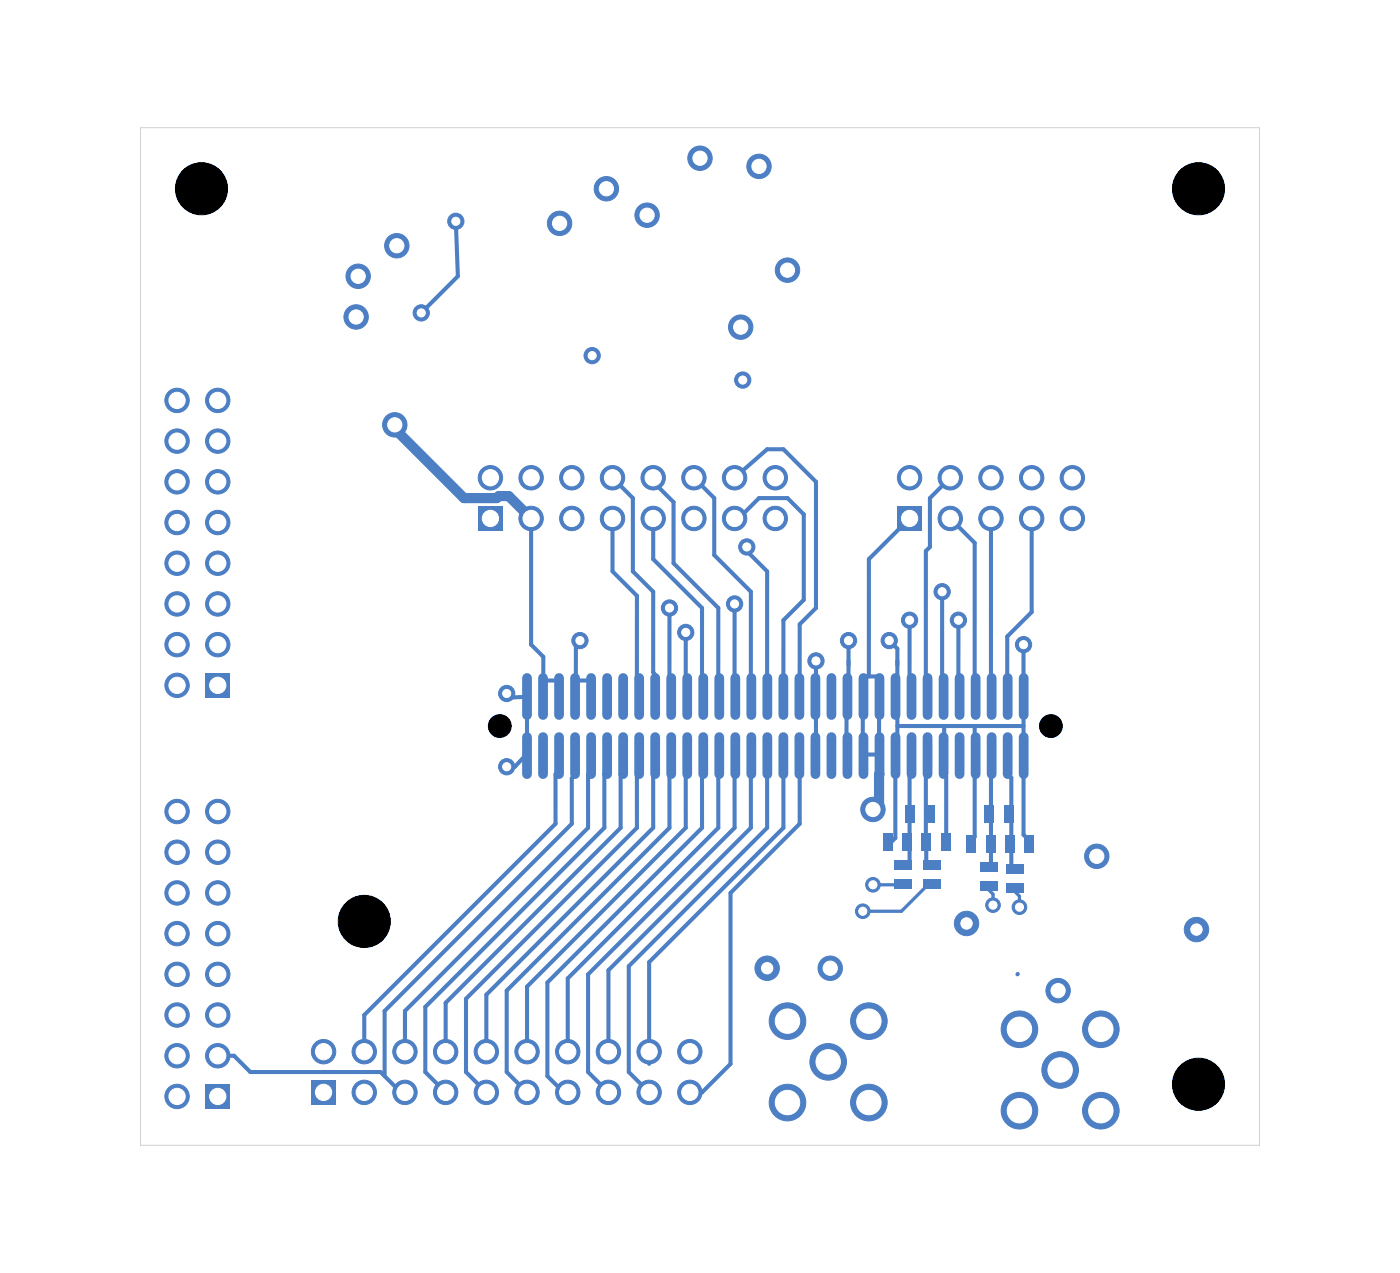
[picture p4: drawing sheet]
<svg xmlns="http://www.w3.org/2000/svg" width="70mm" height="63mm" viewBox="0 0 70 63" stroke-linecap="round" stroke-linejoin="round" font-family="sans-serif">
<path d="M10.3 54.1h1.2v1.2h-1.2z" fill="#4d7fc4"/>
<g fill="#4d7fc4" stroke="#4d7fc4" stroke-width=".05">
<circle cx="8.8" cy="54.7" r=".61"/>
<circle cx="10.9" cy="52.7" r=".61"/>
<circle cx="8.8" cy="52.7" r=".61"/>
<circle cx="10.9" cy="50.6" r=".61"/>
<circle cx="8.8" cy="50.6" r=".61"/>
<circle cx="10.9" cy="48.6" r=".61"/>
<circle cx="8.8" cy="48.6" r=".61"/>
<circle cx="10.9" cy="46.6" r=".61"/>
<circle cx="8.8" cy="46.6" r=".61"/>
<circle cx="10.9" cy="44.5" r=".61"/>
<circle cx="8.8" cy="44.5" r=".61"/>
<circle cx="10.9" cy="42.5" r=".61"/>
<circle cx="8.8" cy="42.5" r=".61"/>
<circle cx="10.9" cy="40.5" r=".61"/>
<circle cx="8.8" cy="40.5" r=".61"/>
<circle cx="52.9" cy="53.4" r=".91"/>
<circle cx="50.9" cy="55.4" r=".91"/>
<circle cx="50.9" cy="51.3" r=".91"/>
<circle cx="54.9" cy="55.4" r=".91"/>
<circle cx="54.9" cy="51.3" r=".91"/>
</g>
<path d="M44.8 25.3h1.2v1.2h-1.2z" fill="#4d7fc4"/>
<g fill="#4d7fc4" stroke="#4d7fc4" stroke-width=".05">
<circle cx="45.4" cy="23.8" r=".61"/>
<circle cx="47.4" cy="25.9" r=".61"/>
<circle cx="47.4" cy="23.8" r=".61"/>
<circle cx="49.4" cy="25.9" r=".61"/>
<circle cx="49.4" cy="23.8" r=".61"/>
<circle cx="51.5" cy="25.9" r=".61"/>
<circle cx="51.5" cy="23.8" r=".61"/>
<circle cx="53.5" cy="25.9" r=".61"/>
<circle cx="53.5" cy="23.8" r=".61"/>
</g>
<path d="M10.3 33.6h1.2v1.2h-1.2z" fill="#4d7fc4"/>
<g fill="#4d7fc4" stroke="#4d7fc4" stroke-width=".05">
<circle cx="8.8" cy="34.2" r=".61"/>
<circle cx="10.9" cy="32.2" r=".61"/>
<circle cx="8.8" cy="32.2" r=".61"/>
<circle cx="10.9" cy="30.1" r=".61"/>
<circle cx="8.8" cy="30.1" r=".61"/>
<circle cx="10.9" cy="28.1" r=".61"/>
<circle cx="8.8" cy="28.1" r=".61"/>
<circle cx="10.9" cy="26.1" r=".61"/>
<circle cx="8.8" cy="26.1" r=".61"/>
<circle cx="10.9" cy="24" r=".61"/>
<circle cx="8.8" cy="24" r=".61"/>
<circle cx="10.9" cy="22" r=".61"/>
<circle cx="8.8" cy="22" r=".61"/>
<circle cx="10.9" cy="20" r=".61"/>
<circle cx="8.8" cy="20" r=".61"/>
<circle cx="41.3" cy="53" r=".91"/>
<circle cx="39.3" cy="55" r=".91"/>
<circle cx="39.3" cy="50.9" r=".91"/>
<circle cx="43.4" cy="55" r=".91"/>
<circle cx="43.4" cy="50.9" r=".91"/>
</g>
<path d="M23.9 25.3h1.2v1.2h-1.2z" fill="#4d7fc4"/>
<g fill="#4d7fc4" stroke="#4d7fc4" stroke-width=".05">
<circle cx="24.5" cy="23.8" r=".61"/>
<circle cx="26.5" cy="25.9" r=".61"/>
<circle cx="26.5" cy="23.8" r=".61"/>
<circle cx="28.5" cy="25.9" r=".61"/>
<circle cx="28.5" cy="23.8" r=".61"/>
<circle cx="30.6" cy="25.9" r=".61"/>
<circle cx="30.6" cy="23.8" r=".61"/>
<circle cx="32.6" cy="25.9" r=".61"/>
<circle cx="32.6" cy="23.8" r=".61"/>
<circle cx="34.6" cy="25.9" r=".61"/>
<circle cx="34.6" cy="23.8" r=".61"/>
<circle cx="36.7" cy="25.9" r=".61"/>
<circle cx="36.7" cy="23.8" r=".61"/>
<circle cx="38.7" cy="25.9" r=".61"/>
<circle cx="38.7" cy="23.8" r=".61"/>
</g>
<path d="M15.5 53.9h1.3v1.2h-1.3z" fill="#4d7fc4"/>
<g fill="#4d7fc4" stroke="#4d7fc4" stroke-width=".05">
<circle cx="16.1" cy="52.5" r=".61"/>
<circle cx="18.2" cy="54.5" r=".61"/>
<circle cx="18.2" cy="52.5" r=".61"/>
<circle cx="20.2" cy="54.5" r=".61"/>
<circle cx="20.2" cy="52.5" r=".61"/>
<circle cx="22.2" cy="54.5" r=".61"/>
<circle cx="22.2" cy="52.5" r=".61"/>
<circle cx="24.3" cy="54.5" r=".61"/>
<circle cx="24.3" cy="52.5" r=".61"/>
<circle cx="26.3" cy="54.5" r=".61"/>
<circle cx="26.3" cy="52.5" r=".61"/>
<circle cx="28.3" cy="54.5" r=".61"/>
<circle cx="28.3" cy="52.5" r=".61"/>
<circle cx="30.4" cy="54.5" r=".61"/>
<circle cx="30.4" cy="52.5" r=".61"/>
<circle cx="32.4" cy="54.5" r=".61"/>
<circle cx="32.4" cy="52.5" r=".61"/>
<circle cx="34.4" cy="54.5" r=".61"/>
<circle cx="34.4" cy="52.5" r=".61"/>
</g>
<g fill="#4d7fc4">
<path d="M46.1 43.9h.8v.5h-.8z"/>
<path d="M46.1 42.9h.8v.5h-.8z"/>
<path d="M46.1 40.2h.5v.8h-.5z"/>
<path d="M45.2 40.2h.4v.8h-.4z"/>
<path d="M48.9 44h.9v.5h-.9z"/>
<path d="M48.9 43h.9v.5h-.9z"/>
<path d="M45 41.6h.5v.8h-.5z"/>
<path d="M44 41.6h.5v.8h-.5z"/>
<path d="M49.2 41.7h.5v.8h-.5z"/>
<path d="M48.2 41.7h.5v.8h-.5z"/>
<path d="M50.1 41.7h.5v.8h-.5z"/>
<path d="M51.1 41.7h.5v.8h-.5z"/>
<path d="M44.7 43.9h.8v.5h-.8z"/>
<path d="M44.7 42.9h.8v.5h-.8z"/>
<path d="M46 41.6h.5v.8h-.5z"/>
<path d="M46.9 41.6h.5v.8h-.5z"/>
<path d="M49.1 40.2h.5v.8h-.5z"/>
<path d="M50.1 40.2h.5v.8h-.5z"/>
<path d="M50.2 44.1h.9v.5h-.9z"/>
<path d="M50.2 43.1h.9v.5h-.9z"/>
</g>
<g fill="none" stroke="#4d7fc4" stroke-width=".49">
<path d="M26.3 33.8v1.9M26.3 36.8v1.8M27.1 33.8v1.9M27.1 36.8v1.8M27.9 33.8v1.9M27.9 36.8v1.8M28.7 33.8v1.9M28.7 36.8v1.8M29.5 33.8v1.9M29.5 36.8v1.8M30.3 33.8v1.9M30.3 36.8v1.8"/>
<path d="M31.1 33.8v1.9M31.1 36.8v1.8M31.9 33.8v1.9M31.9 36.8v1.8M32.7 33.8v1.9M32.7 36.8v1.8M33.5 33.8v1.9M33.5 36.8v1.8M34.3 33.8v1.9M34.3 36.8v1.8M35.1 33.8v1.9M35.1 36.8v1.8"/>
<path d="M35.9 33.8v1.9M35.9 36.8v1.8M36.7 33.8v1.9M36.7 36.8v1.8M37.5 33.8v1.9M37.5 36.8v1.8M38.3 33.8v1.9M38.3 36.8v1.8M39.1 33.8v1.9M39.1 36.8v1.8M39.9 33.8v1.9M39.9 36.8v1.8"/>
<path d="M40.7 33.8v1.9M40.7 36.8v1.8M41.5 33.8v1.9M41.5 36.8v1.8M42.3 33.8v1.9M42.3 36.8v1.8M43.1 33.8v1.9M43.1 36.8v1.8M43.9 33.8v1.9M43.9 36.8v1.8M44.7 33.8v1.9M44.7 36.8v1.8"/>
<path d="M45.5 33.8v1.9M45.5 36.8v1.8M46.3 33.8v1.9M46.3 36.8v1.8M47.1 33.8v1.9M47.1 36.8v1.8M47.9 33.8v1.9M47.9 36.8v1.8M48.7 33.8v1.9M48.7 36.8v1.8M49.5 33.8v1.9M49.5 36.8v1.8"/>
<path d="M50.3 33.8v1.9M50.3 36.8v1.8M51.1 33.8v1.9M51.1 36.8v1.8"/>
</g>
<g fill="#4d7fc4" stroke="#4d7fc4" stroke-width=".05">
<circle cx="34.9" cy="7.9" r=".61"/>
<circle cx="37" cy="16.3" r=".61"/>
<circle cx="52.8" cy="49.4" r=".61"/>
<circle cx="41.4" cy="48.3" r=".61"/>
<circle cx="32.3" cy="10.7" r=".61"/>
<circle cx="19.8" cy="12.3" r=".61"/>
<circle cx="17.8" cy="15.8" r=".61"/>
<circle cx="17.9" cy="13.8" r=".61"/>
<circle cx="44.4" cy="32" r=".41"/>
<circle cx="59.7" cy="46.4" r=".61"/>
<circle cx="27.9" cy="11.1" r=".61"/>
<circle cx="30.3" cy="9.4" r=".61"/>
<circle cx="51.1" cy="32.2" r=".41"/>
<circle cx="48.2" cy="46.1" r=".61"/>
<circle cx="37.9" cy="8.3" r=".61"/>
<circle cx="38.3" cy="48.3" r=".61"/>
<circle cx="42.3" cy="32" r=".41"/>
<circle cx="39.3" cy="13.5" r=".61"/>
<circle cx="34.2" cy="31.5" r=".41"/>
<circle cx="29.5" cy="17.7" r=".41"/>
<circle cx="33.4" cy="30.3" r=".41"/>
<circle cx="28.9" cy="32" r=".41"/>
<circle cx="40.7" cy="33" r=".41"/>
<circle cx="37.1" cy="19" r=".41"/>
<circle cx="25.3" cy="34.6" r=".41"/>
<circle cx="25.3" cy="38.2" r=".41"/>
<circle cx="21" cy="15.6" r=".41"/>
<circle cx="22.7" cy="11" r=".41"/>
<circle cx="43.6" cy="40.4" r=".61"/>
<circle cx="54.7" cy="42.7" r=".61"/>
<circle cx="45.4" cy="30.9" r=".41"/>
<circle cx="47" cy="29.5" r=".41"/>
<circle cx="47.8" cy="30.9" r=".41"/>
<circle cx="43" cy="45.5" r=".37"/>
<circle cx="43.6" cy="44.1" r=".37"/>
<circle cx="50.9" cy="45.3" r=".37"/>
<circle cx="49.5" cy="45.2" r=".37"/>
<circle cx="19.7" cy="21.2" r=".61"/>
<circle cx="37.3" cy="27.3" r=".41"/>
<circle cx="36.7" cy="30.1" r=".41"/>
</g>
<g fill="none" stroke="#4d7fc4" stroke-width=".2">
<path d="M22.7 11l.1 2.8-1.8 1.8M25.3 34.6l.2 .2h.8M26.3 37.6l-.6 .6h-.4M26.3 33.9v4.5M26.5 25.9v6.3l.6 .6v.9M27.1 33.9h.8M27.9 38.5l-.2 .1v2.5l-9.5 9.5v1.9M28.7 38.7l-.2 .1v2.3l-9.3 9.3v3.3M28.9 32l-.2 .2v1.7h.8M29.3 38.6v2.7l-9.1 9.1v2.1M30.4 38.5l-.2 .1v2.7l-9 8.9v3.3l1 1M30.6 23.8l1 1v3.7l1 1v4l.2 .3"/>
<path d="M30.6 25.9v2.6l1.2 1.2v4.2M31.2 38.5l-.2 .1v2.7l-8.8 8.7v2.5M31.8 38.4v2.9l-8.5 8.5v3.7l1 1M32.6 38.6v2.7l-8.3 8.3v2.9M32.6 23.8v.2l1 1v3.1l2.2 2.2v3.4M32.6 25.9v2l2.4 2.4v3.6M33.4 38.6v2.7l-8.1 8.1v4.1l1 1M33.4 30.3v3.4M34.2 38.6v2.7l-7.9 7.9v3.3M34.2 31.5v2.2M34.6 23.8l1 1v2.9l1.9 1.8v4.2M35 38.6v2.7l-7.7 7.7v4.7l.8 .8h.2"/>
<path d="M35.8 38.6v2.7l-7.5 7.5v3.7M36.6 38.6l.1 2.7-7.4 7.3v4.9l1.1 1M36.7 23.8l1.6-1.4h.8l1.6 1.6v6.3l-.8 .8v2.6M36.7 30.1l-.1 3.6M36.7 25.9h.2l1-1.1h1.4l.8 .9v4.2l-1 1v2.8M37.3 27.3v.2l1 1v5.2M37.5 38.2v3.1l-7.1 7.1v4.1M38.3 38.6v2.7l-6.9 6.9v5.3l1 1M39.1 38.6v2.7l-6.7 6.7v5.1M39.9 38.6v2.5l-3.5 3.4v8.6l-1.4 1.4h-.6M40.7 33v5.6M42.3 35.7l-.1 2.5"/>
<path d="M42.3 32v1.7M43.1 33.7h.9M43.9 35.1v2.5h-.8l-.1 .1 .1-2M44.4 32l.4 .4v1.5M44.7 38.5v3.3l-.4 .4M44.7 35.7l.1 .1v1.6M44.8 36.2h6.3M45.4 25.9l-2 2-.1 5.8M45.4 30.9v3M45.5 38.6l-.1 .1v4.5M46.3 38.6l-.1 .1v4.3l.1 .1M47 29.5v4.4"/>
<path d="M47.1 38.6l.1 .1v3.3M47.1 36.2v.6M47.4 25.9l1.2 1.2v6.6M47.4 23.8l-1 1v2.5l-.2 .2v6.4M47.8 30.9v2.8M48.6 38.2v3.5l-.2 .2M48.6 36.2l.1 .6M49.4 25.9v7.8M49.5 38.6l-.1 4.6M50.3 38.6l.2 .2v4.5M51.1 32.2v1.5M51.1 35.7v2.3"/>
<path d="M51.1 38.3v3.3l.3 .3M51.1 35.7h.1M51.5 25.9v4.6l-1.2 1.3v2.1M10.9 52.7h.8l.8 .8h6.5l1 1h.2M50.8 48.6h.1"/>
</g>
<path d="M19.7 21.2v.2l3.4 3.4h1.7l.1-.1h.5l1.1 1.2M43.9 38.6v1.9" fill="none" stroke="#4d7fc4" stroke-width=".51"/>
<path d="M43.6 44.1h1.3M44.9 44.1h.1M46.3 44.1l-1.3 1.4h-2M49.2 44.2l.3 .4v.6M50.5 44.3l.4 .4v.6" fill="none" stroke="#4d7fc4" stroke-width=".16"/>
<path d="M7 6.4h55.8v50.7h-55.8z" fill="none" stroke="#d0d2cd" stroke-width=".05"/>
<g fill="#fff" stroke="#fff" stroke-width=".05">
<circle cx="34.9" cy="7.9" r=".36"/>
<circle cx="37" cy="16.3" r=".36"/>
<circle cx="52.8" cy="49.4" r=".36"/>
<circle cx="41.4" cy="48.3" r=".36"/>
<circle cx="32.3" cy="10.7" r=".36"/>
<circle cx="19.8" cy="12.3" r=".36"/>
<circle cx="17.8" cy="15.8" r=".36"/>
<circle cx="17.9" cy="13.8" r=".36"/>
<circle cx="44.4" cy="32" r=".2"/>
<circle cx="59.7" cy="46.4" r=".28"/>
<circle cx="27.9" cy="11.1" r=".36"/>
<circle cx="30.3" cy="9.4" r=".36"/>
<circle cx="51.1" cy="32.2" r=".2"/>
<circle cx="48.2" cy="46.1" r=".28"/>
<circle cx="37.9" cy="8.3" r=".36"/>
<circle cx="38.3" cy="48.3" r=".28"/>
<circle cx="42.3" cy="32" r=".2"/>
<circle cx="39.3" cy="13.5" r=".36"/>
<circle cx="34.2" cy="31.5" r=".2"/>
<circle cx="29.5" cy="17.7" r=".2"/>
<circle cx="33.4" cy="30.3" r=".2"/>
<circle cx="28.9" cy="32" r=".2"/>
<circle cx="40.7" cy="33" r=".2"/>
<circle cx="37.1" cy="19" r=".2"/>
<circle cx="25.3" cy="34.6" r=".2"/>
<circle cx="25.3" cy="38.2" r=".2"/>
<circle cx="21" cy="15.6" r=".2"/>
<circle cx="22.7" cy="11" r=".2"/>
<circle cx="43.6" cy="40.4" r=".36"/>
<circle cx="54.7" cy="42.7" r=".36"/>
<circle cx="45.4" cy="30.9" r=".2"/>
<circle cx="47" cy="29.5" r=".2"/>
<circle cx="47.8" cy="30.9" r=".2"/>
<circle cx="43" cy="45.5" r=".2"/>
<circle cx="43.6" cy="44.1" r=".2"/>
<circle cx="50.9" cy="45.3" r=".2"/>
<circle cx="49.5" cy="45.2" r=".2"/>
<circle cx="19.7" cy="21.2" r=".36"/>
<circle cx="37.3" cy="27.3" r=".2"/>
<circle cx="36.7" cy="30.1" r=".2"/>
<circle cx="10.9" cy="54.7" r=".41"/>
<circle cx="8.8" cy="54.7" r=".41"/>
<circle cx="10.9" cy="52.7" r=".41"/>
<circle cx="8.8" cy="52.7" r=".41"/>
<circle cx="10.9" cy="50.6" r=".41"/>
<circle cx="8.8" cy="50.6" r=".41"/>
<circle cx="10.9" cy="48.6" r=".41"/>
<circle cx="8.8" cy="48.6" r=".41"/>
<circle cx="10.9" cy="46.6" r=".41"/>
<circle cx="8.8" cy="46.6" r=".41"/>
<circle cx="10.9" cy="44.5" r=".41"/>
<circle cx="8.8" cy="44.5" r=".41"/>
<circle cx="10.9" cy="42.5" r=".41"/>
<circle cx="8.8" cy="42.5" r=".41"/>
<circle cx="10.9" cy="40.5" r=".41"/>
<circle cx="8.8" cy="40.5" r=".41"/>
<circle cx="52.9" cy="53.4" r=".61"/>
<circle cx="50.9" cy="55.4" r=".61"/>
<circle cx="50.9" cy="51.3" r=".61"/>
<circle cx="54.9" cy="55.4" r=".61"/>
<circle cx="54.9" cy="51.3" r=".61"/>
<circle cx="45.4" cy="25.9" r=".41"/>
<circle cx="45.4" cy="23.8" r=".41"/>
<circle cx="47.4" cy="25.9" r=".41"/>
<circle cx="47.4" cy="23.8" r=".41"/>
<circle cx="49.4" cy="25.9" r=".41"/>
<circle cx="49.4" cy="23.8" r=".41"/>
<circle cx="51.5" cy="25.9" r=".41"/>
<circle cx="51.5" cy="23.8" r=".41"/>
<circle cx="53.5" cy="25.9" r=".41"/>
<circle cx="53.5" cy="23.8" r=".41"/>
<circle cx="10.9" cy="34.2" r=".41"/>
<circle cx="8.8" cy="34.2" r=".41"/>
<circle cx="10.9" cy="32.2" r=".41"/>
<circle cx="8.8" cy="32.2" r=".41"/>
<circle cx="10.9" cy="30.1" r=".41"/>
<circle cx="8.8" cy="30.1" r=".41"/>
<circle cx="10.9" cy="28.1" r=".41"/>
<circle cx="8.8" cy="28.1" r=".41"/>
<circle cx="10.9" cy="26.1" r=".41"/>
<circle cx="8.8" cy="26.1" r=".41"/>
<circle cx="10.9" cy="24" r=".41"/>
<circle cx="8.8" cy="24" r=".41"/>
<circle cx="10.9" cy="22" r=".41"/>
<circle cx="8.8" cy="22" r=".41"/>
<circle cx="10.9" cy="20" r=".41"/>
<circle cx="8.8" cy="20" r=".41"/>
<circle cx="41.3" cy="53" r=".61"/>
<circle cx="39.3" cy="55" r=".61"/>
<circle cx="39.3" cy="50.9" r=".61"/>
<circle cx="43.4" cy="55" r=".61"/>
<circle cx="43.4" cy="50.9" r=".61"/>
<circle cx="24.5" cy="25.9" r=".41"/>
<circle cx="24.5" cy="23.8" r=".41"/>
<circle cx="26.5" cy="25.9" r=".41"/>
<circle cx="26.5" cy="23.8" r=".41"/>
<circle cx="28.5" cy="25.9" r=".41"/>
<circle cx="28.5" cy="23.8" r=".41"/>
<circle cx="30.6" cy="25.9" r=".41"/>
<circle cx="30.6" cy="23.8" r=".41"/>
<circle cx="32.6" cy="25.9" r=".41"/>
<circle cx="32.6" cy="23.8" r=".41"/>
<circle cx="34.6" cy="25.9" r=".41"/>
<circle cx="34.6" cy="23.8" r=".41"/>
<circle cx="36.7" cy="25.9" r=".41"/>
<circle cx="36.7" cy="23.8" r=".41"/>
<circle cx="38.7" cy="25.9" r=".41"/>
<circle cx="38.7" cy="23.8" r=".41"/>
<circle cx="16.1" cy="54.5" r=".41"/>
<circle cx="16.1" cy="52.5" r=".41"/>
<circle cx="18.2" cy="54.5" r=".41"/>
<circle cx="18.2" cy="52.5" r=".41"/>
<circle cx="20.2" cy="54.5" r=".41"/>
<circle cx="20.2" cy="52.5" r=".41"/>
<circle cx="22.2" cy="54.5" r=".41"/>
<circle cx="22.2" cy="52.5" r=".41"/>
<circle cx="24.3" cy="54.5" r=".41"/>
<circle cx="24.3" cy="52.5" r=".41"/>
<circle cx="26.3" cy="54.5" r=".41"/>
<circle cx="26.3" cy="52.5" r=".41"/>
<circle cx="28.3" cy="54.5" r=".41"/>
<circle cx="28.3" cy="52.5" r=".41"/>
<circle cx="30.4" cy="54.5" r=".41"/>
<circle cx="30.4" cy="52.5" r=".41"/>
<circle cx="32.4" cy="54.5" r=".41"/>
<circle cx="32.4" cy="52.5" r=".41"/>
<circle cx="34.4" cy="54.5" r=".41"/>
<circle cx="34.4" cy="52.5" r=".41"/>
</g>
<g fill="#000" stroke="#000" stroke-width=".05">
<circle cx="10.1" cy="9.4" r="1.3"/>
<circle cx="59.8" cy="9.4" r="1.3"/>
<circle cx="24.9" cy="36.2" r=".57"/>
<circle cx="52.4" cy="36.2" r=".57"/>
<circle cx="18.2" cy="46" r="1.3"/>
<circle cx="59.8" cy="54.1" r="1.3"/>
</g>
</svg>
